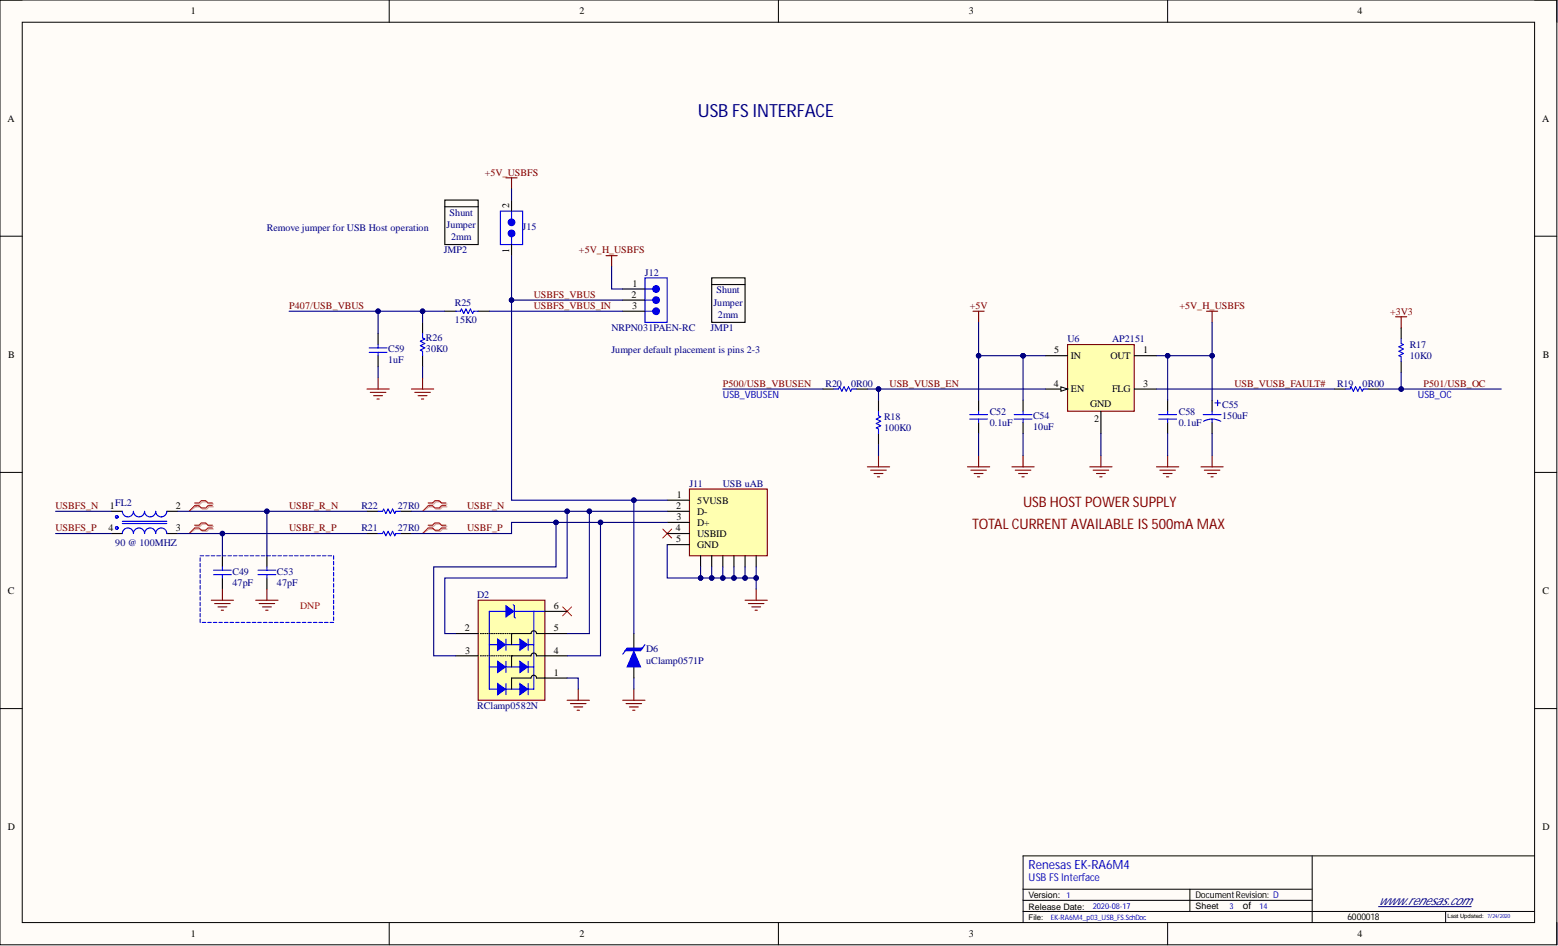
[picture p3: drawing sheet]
<svg xmlns="http://www.w3.org/2000/svg" width="356mm" height="216mm" viewBox="0 0 356 216" stroke-linecap="round" stroke-linejoin="round" font-family="sans-serif">
<defs><g id="words">
<text font-size="4.1" fill="#000080" x="159.3" y="26.8">USB FS INTERFACE</text>
<g font-size="3.3" fill="#800000">
<text x="233.5" y="115.8">USB HOST POWER SUPPLY</text>
<text x="221.9" y="120.8">TOTAL CURRENT AVAILABLE IS 500mA MAX</text>
</g>
<text font-size="2.9" fill="#00f" x="234.8" y="198.4">RenesasEK-RA6M4</text>
<text font-size="2.9" fill="#000080" x="314.6" y="206.6">www.renesas.com</text>
<text font-size="2.5" fill="#00f" x="234.8" y="201">USB FSInterface</text>
<g font-size="2.3">
<text x="43.6" y="3.3">1</text>
<text x="132.2" y="3.3">2</text>
<text x="221.2" y="3.3">3</text>
<text x="309.8" y="3.3">4</text>
<text x="1.7" y="27.7">A</text>
<text x="352" y="27.7">A</text>
<text x="116.2" y="47.4" transform="rotate(-90 116.2 47.4)">2</text>
<text x="116.2" y="57.7" transform="rotate(-90 116.2 57.7)">1</text>
<text x="144.3" y="65.4">1</text>
<text x="144.2" y="68">2</text>
<text x="144.2" y="70.5">3</text>
<text x="1.9" y="81.6">B</text>
<text x="240.6" y="80.7">5</text>
<text x="244.4" y="81.9">IN</text>
<text x="253.5" y="81.9">OUT</text>
<text x="260.9" y="80.7">1</text>
<text x="352.1" y="81.6">B</text>
<text x="240.5" y="88.3">4</text>
<text x="244.4" y="89.5">EN</text>
<text x="253.8" y="89.5">FLG</text>
<text x="260.9" y="88.3">3</text>
<text x="248.8" y="92.8">GND</text>
<text x="249.7" y="96.4">2</text>
<text x="154.5" y="113.6">1</text>
<text x="25" y="116.2">1</text>
<text x="40.1" y="116.2">2</text>
<text x="154.3" y="116.2">2</text>
<text x="154.4" y="118.7">3</text>
<text x="159.1" y="114.9">5VUSB</text>
<text x="159.1" y="117.5">D-</text>
<text x="159.1" y="120">D+</text>
<text x="24.8" y="121.3">4</text>
<text x="40.1" y="121.3">3</text>
<text x="154.2" y="121.3">4</text>
<text x="154.3" y="123.8">5</text>
<text x="159.1" y="122.5">USBID</text>
<text x="159.1" y="125.1">GND</text>
<text x="1.8" y="135.5">C</text>
<text x="352" y="135.5">C</text>
<text x="126.4" y="139">6</text>
<text x="106.1" y="144.1">2</text>
<text x="106.2" y="149.2">3</text>
<text x="126.4" y="149.2">4</text>
<text x="126.4" y="144.1">5</text>
<text x="126.4" y="154.2">1</text>
<text x="1.8" y="189.4">D</text>
<text x="352" y="189.4">D</text>
<text x="283.7" y="207.5">of</text>
<text x="43.6" y="213.9">1</text>
<text x="132.2" y="213.9">2</text>
<text x="221.2" y="213.9">3</text>
<text x="309.8" y="213.9">4</text>
</g>
<g font-size="2.3" fill="#800000">
<text x="110.7" y="40.1">+5V_USBFS</text>
<text x="132.2" y="57.8">+5V_H_USBFS</text>
<text x="66" y="70.5">P407/USB_VBUS</text>
<text x="121.8" y="70.5">USBFS_VBUS_IN</text>
<text x="121.8" y="68">USBFS_VBUS</text>
<text x="221.3" y="70.5">+5V</text>
<text x="269.2" y="70.5">+5V_H_USBFS</text>
<text x="317.3" y="71.8">+3V3</text>
<text x="165" y="88.3">P500/USB_VBUSEN</text>
<text x="203" y="88.3">USB_VUSB_EN</text>
<text x="281.7" y="88.3">USB_VUSB_FAULT#</text>
<text x="324.9" y="88.3">P501/USB_OC</text>
<text x="12.7" y="116.2">USBFS_N</text>
<text x="66" y="116.2">USBF_R_N</text>
<text x="106.6" y="116.2">USBF_N</text>
<text x="12.7" y="121.3">USBFS_P</text>
<text x="66" y="121.3">USBF_R_P</text>
<text x="106.6" y="121.3">USBF_P</text>
</g>
<g font-size="2.3" fill="#000080">
<text x="60.9" y="52.8">Remove jumper for USB Host operation</text>
<text x="101.9" y="52">Jumper</text>
<text x="102.6" y="49.2">Shunt</text>
<text x="119.3" y="52.5">J15</text>
<text x="101.3" y="57.8">JMP2</text>
<text x="103" y="54.8">2mm</text>
<text x="147.2" y="62.9">J12</text>
<text x="103.8" y="69.8">R25</text>
<text x="162.9" y="69.8">Jumper</text>
<text x="163.5" y="67">Shunt</text>
<text x="97.2" y="77.9">R26</text>
<text x="103.8" y="73.8">15K0</text>
<text x="139.6" y="75.6">NRPN031PAEN-RC</text>
<text x="162.2" y="75.6">JMP1</text>
<text x="163.9" y="72.6">2mm</text>
<text x="88.6" y="83">1uF</text>
<text x="88.6" y="80.4">C59</text>
<text x="97.2" y="80.4">30K0</text>
<text x="139.6" y="80.7">Jumper default placement is pins 2-3</text>
<text x="243.7" y="78.1">U6</text>
<text x="253.8" y="78.1">AP2151</text>
<text x="321.7" y="79.4">R17</text>
<text x="321.7" y="81.9">10K0</text>
<text x="188.4" y="88.3">R20</text>
<text x="194.2" y="88.3">0R00</text>
<text x="305.2" y="88.3">R19</text>
<text x="311" y="88.3">0R00</text>
<text x="201.8" y="95.9">R18</text>
<text x="225.9" y="94.6">C52</text>
<text x="235.8" y="95.6">C54</text>
<text x="269" y="94.6">C58</text>
<text x="278.9" y="95.6">150uF</text>
<text x="278.9" y="93.1">C55</text>
<text x="201.8" y="98.4">100K0</text>
<text x="225.9" y="97.2">0.1uF</text>
<text x="235.8" y="98.2">10uF</text>
<text x="269" y="97.2">0.1uF</text>
<text x="157.4" y="111.1">J11</text>
<text x="165" y="111.1">USB uAB</text>
<text x="26.3" y="115.4">FL2</text>
<text x="82.5" y="116.2">R22</text>
<text x="90.8" y="116.2">27R0</text>
<text x="26.3" y="124.6">90 @ 100MHZ</text>
<text x="82.5" y="121.3">R21</text>
<text x="90.8" y="121.3">27R0</text>
<text x="53" y="131.2">C49</text>
<text x="63.2" y="131.2">C53</text>
<text x="53" y="133.7">47pF</text>
<text x="63.2" y="133.7">47pF</text>
<text x="108.9" y="136.5">D2</text>
<text x="147.5" y="148.9">D6</text>
<text x="147.5" y="151.4">uClamp0571P</text>
<text x="108.9" y="161.8">RClamp0582N</text>
</g>
<g font-size="2.3" fill="#0000bf">
<text x="165" y="90.7">USB_VBUSEN</text>
<text x="323.6" y="90.7">USB_OC</text>
</g>
<text font-size="2.3" fill="#f00" x="68.5" y="139">DNP</text>
<g font-size="2.1">
<text x="272.8" y="204.9">DocumentRevision: D</text>
<text x="307.5" y="210">6000018</text>
</g>
<g font-size="2">
<text x="234.8" y="205.1">Version:</text>
<text x="234.8" y="207.6">Release Date:</text>
<text x="272.8" y="207.4">Sheet</text>
</g>
<g font-size="1.9" fill="#00f">
<text x="243.4" y="205">1</text>
<text x="249.4" y="207.5">2020-08-17</text>
<text x="280.6" y="207.4">3</text>
<text x="287.5" y="207.4">14</text>
</g>
<text font-size="1.8" x="234.8" y="209.9">File:</text>
<text font-size="1.7" fill="#00f" x="239.9" y="209.9">EK-RA6M4_p03_USB_FS.SchDoc</text>
<text font-size="1.4" x="330.4" y="209.6">Last Updated: 7/24/2020</text>
</g></defs>
<path d="M0 0h355.3v215.6h-355.3z" fill-rule="evenodd" fill="#fffcf8"/>
<path d="M0 0h355.3v215.6h-355.3z" fill="none" stroke="#000" stroke-width=".23"/>
<path d="M5.1 5.1h345.2v205.5h-345.2z" fill-rule="evenodd" fill="#fffcf8"/>
<g fill="none" stroke="#000" stroke-width=".23">
<path d="M0 0h5.1M5.1 5.1h345.2v205.5h-345.2zM88.8 0v5.1M177.7 0v5.1M266.5 0v5.1M350.3 0h5v5.1M0 53.9h5.1M350.3 53.9h5M0 107.8h5.1M350.3 107.8h5M0 161.7h5.1M350.3 161.7h5"/>
<path d="M299.5 195.3v15.3M350.3 195.3h-116.8v15.3M88.8 210.6v5M177.7 210.6v5M233.5 202.9h66M233.5 208h116.8M233.5 205.5h66M266.5 210.6v5M271.6 202.9v5.1M330 208v2.6M355.3 210.6v5"/>
</g>
<path d="M314.6 206.9h21.2" fill="none" stroke="#000080" stroke-width=".23"/>
<g fill="none" stroke="#800000" stroke-width=".25">
<path d="M222.1 71h2.5M223.4 71v2.6M318.5 72.3h2.6M319.8 72.3v2.5M83.8 88.8h5M84.5 89.5h3.6M85.3 90.3h2M86 91.1h.5M86.3 86.3v2.5M198 106.5h5M198.7 107.3h3.6M199.5 108.1h2"/>
<path d="M200.3 108.8h.5M200.5 104v2.5M231 106.5h5M231.7 107.3h3.6M232.5 108.1h2M233.3 108.8h.5M233.5 104v2.5M264 106.5h5M264.7 107.3h3.6M265.5 108.1h2M266.2 108.8h.6M266.5 104v2.5"/>
<path d="M274.1 106.5h5.1M274.9 107.3h3.5M275.6 108.1h2.1M276.4 108.8h.5M276.7 104v2.5M48.2 137h5.1M49 137.7h3.5M49.7 138.5h2.1M50.5 139.3h.5M50.8 134.4v2.6M58.4 137h5.1M59.1 137.7h3.6"/>
<path d="M59.9 138.5h2M60.7 139.3h.5M60.9 134.4v2.6M170.1 137h5M170.8 137.7h3.6M171.6 138.5h2M172.3 139.3h.5M172.6 134.4v2.6"/>
</g>
<path d="M97.7 115.4l-1.3 1.3M97.7 120.5l-1.3 1.3M151.3 120.8l2 2M153.3 120.8l-2 2" fill="none" stroke="#f00" stroke-width=".23"/>
<g fill="none" stroke="#000" stroke-width=".25">
<path d="M86.3 76.1v2.5M319.8 74.8v2.6M86.3 81.2v2.5M187.8 88.8h2.6M195.4 88.8h2.6M200.5 91.3v2.6M200.5 98.9v2.6M233.5 91.3v2.6M233.5 96.4v2.5M266.5 91.3v2.6M266.5 96.4v2.5M276.7 91.3v2.6"/>
<path d="M276.7 96.4v2.5M304.6 88.8h2.5M312.2 88.8h2.5M319.8 82.4v2.6M50.8 126.8v2.6M50.8 131.9v2.5M60.9 126.8v2.6M60.9 131.9v2.5"/>
</g>
<g fill="none" stroke="#00f" stroke-width=".25">
<path d="M84.3 79.4h4M86.3 78.6v.8M319.8 77.4v1l.5 .2-1 .5 1 .6-1 .5 1 .5-1 .5 .5 .2v1M84.3 80.4h4M86.3 80.4v.8M190.4 88.8h1l.2-.5 .5 1 .5-1 .5 1 .6-1 .5 1 .2-.5h1M200.5 93.9v1l.5 .2-1 .5 1 .5-1 .6 1 .5-1 .5 .5 .2v1M231.5 95.6h4M231.5 94.6h4M233.5 93.9v.7M233.5 95.6v.8M264.5 95.6h4"/>
<path d="M264.5 94.6h4M266.5 93.9v.7M266.5 95.6v.8M274.6 94.6h4.1M276.7 95.6l-.9 .1-1.1 .5M276.7 95.6l.8 .1 1.1 .5M276.7 93.9v.7M276.7 95.6v.8M277.3 92h1.3M277.9 91.3v1.3M307.1 88.8h1l.3-.5 .5 1 .5-1 .5 1 .5-1 .5 1 .3-.5h1M48.7 130.1h4.1"/>
<path d="M48.7 131.2h4.1M50.8 129.4v.7M50.8 131.2v.7M58.9 130.1h4M58.9 131.2h4M60.9 129.4v.7M60.9 131.2v.7"/>
</g>
<path d="M98 115h1l.5-.5h1l.5 .5h1M98 115.7h1l.5 .5h1l.5-.5h1M98 120.1h1l.5-.5h1l.5 .5h1M98 120.8h1l.5 .5h1l.5-.5h1" fill="none" stroke="#d0a19e" stroke-width=".25"/>
<path d="M98 115.7l-1.6 1M98 120.8l-1.6 1" fill="none" stroke="#d0a19e" stroke-width=".23"/>
<path d="M97.7 114.8h1l.5-.5h1.1l.5 .5h1M97.7 115.4h1l.5 .5h1.1l.5-.5h1M97.7 119.9h1l.5-.5h1.1l.5 .5h1M97.7 120.5h1l.5 .5h1.1l.5-.5h1" fill="none" stroke="#f00" stroke-width=".25"/>
<path d="M243.7 78.6h15.2v15.3h-15.2z" fill-rule="evenodd" fill="#ffffb0"/>
<path d="M243.7 78.6h15.2v15.3h-15.2z" fill="none" stroke="#800000" stroke-width=".25"/>
<path d="M238.6 81.2h5.1M238.6 88.8h5.1" fill="none" stroke="#000" stroke-width=".25"/>
<path d="M242.1 88.3l1.6 .5-1.6 .5z" fill="#f8fcff"/>
<path d="M242.1 88.3l1.6 .5-1.6 .5z" fill="none" stroke="#000" stroke-width=".23"/>
<g fill="none" stroke="#000" stroke-width=".25">
<path d="M96.4 73.6v2.5M101.5 71h2.6M109.1 71h2.6M96.4 81.2v2.5M223.4 91.3v2.6M223.4 96.4v2.5M251.3 93.9v5M258.9 88.8h5.1M258.9 81.2h5.1M83.8 116.7h2.5M91.4 116.7h2.5M83.8 121.8h2.5"/>
<path d="M91.4 121.8h2.5"/>
</g>
<path d="M114.2 48.2h5.1v7.6h-5.1zM116.8 48.2v1.8M96.4 76.1v1l.6 .3-1.1 .5 1.1 .5-1.1 .5 1.1 .5-1.1 .5 .5 .3v1M104.1 71h1l.2-.5 .5 1 .5-1 .6 1 .5-1 .5 1 .2-.5h1M221.3 95.6h4.1M221.3 94.6h4.1M223.4 93.9v.7M223.4 95.6v.8M86.3 116.7h1l.3-.5 .5 1 .5-1 .5 1 .5-1 .5 1 .3-.5h1M86.3 121.8h1l.3-.5 .5 1 .5-1 .5 1 .5-1 .5 1 .3-.5h1" fill="none" stroke="#00f" stroke-width=".25"/>
<g fill="none" stroke="#800000" stroke-width=".25">
<path d="M115.5 40.6h2.5M116.8 40.6v2.5M138.3 58.3h2.6M139.6 58.3v2.6M275.4 71h2.5M276.7 71v2.6M93.9 88.8h5.1M94.7 89.5h3.5M95.4 90.3h2.1M96.2 91.1h.5M96.4 86.3v2.5M220.8 106.5h5.1"/>
<path d="M221.6 107.3h3.5M222.3 108.1h2.1M223.1 108.8h.5M223.4 104v2.5M248.7 106.5h5.1M249.5 107.3h3.5M250.3 108.1h2M251 108.8h.5M251.3 104v2.5M129.4 159.8h5.1M132 157.3v2.5M130.2 160.6h3.6"/>
<path d="M131 161.3h2M131.7 162.1h.5"/>
</g>
<path d="M44.7 115h1l.5-.5h1l.5 .5h1M44.7 115.7h1l.5 .5h1l.5-.5h1M44.7 120.1h1l.5-.5h1l.5 .5h1M44.7 120.8h1l.5 .5h1l.5-.5h1" fill="none" stroke="#d0a19e" stroke-width=".25"/>
<path d="M44.7 115.7l-1.6 1M44.7 120.8l-1.6 1" fill="none" stroke="#d0a19e" stroke-width=".23"/>
<path d="M44.4 114.8h1l.5-.5h1.1l.5 .5h1M44.4 115.4h1l.5 .5h1.1l.5-.5h1M44.4 119.9h1l.5-.5h1.1l.5 .5h1M44.4 120.5h1l.5 .5h1.1l.5-.5h1" fill="none" stroke="#f00" stroke-width=".25"/>
<path d="M44.4 115.4l-1.3 1.3M44.4 120.5l-1.3 1.3" fill="none" stroke="#f00" stroke-width=".23"/>
<circle cx="116.8" cy="50.7" r=".76" fill="#00f"/>
<g fill="none" stroke="#00f" stroke-width=".25">
<path d="M116.8 54v1.8"/>
<circle cx="116.8" cy="50.7" r=".76"/>
</g>
<circle cx="116.8" cy="53.3" r=".76" fill="#00f"/>
<g fill="none" stroke="#00f" stroke-width=".25">
<path d="M147.2 63.4h5.1v10.2h-5.1zM147.2 68.5h1.8"/>
<circle cx="116.8" cy="53.3" r=".76"/>
</g>
<path d="M116.8 45.7v2.5M116.8 55.8v2.5" fill="none" stroke="#000" stroke-width=".25"/>
<circle cx="149.7" cy="68.5" r=".76" fill="#00f"/>
<g fill="none" stroke="#00f" stroke-width=".25">
<path d="M147.2 71h1.8"/>
<circle cx="149.7" cy="68.5" r=".76"/>
</g>
<circle cx="149.7" cy="71" r=".76" fill="#00f"/>
<g fill="none" stroke="#00f" stroke-width=".25">
<path d="M147.2 66h1.8"/>
<circle cx="149.7" cy="71" r=".76"/>
</g>
<circle cx="149.7" cy="66" r=".76" fill="#00f"/>
<g fill="none" stroke="#00f" stroke-width=".25">
<path d="M27.9 116.7a1.27 1.27 0 0 0 1.3 1.3 1.27 1.27 0 0 0 1.3-1.3 1.27 1.27 0 0 0 1.2 1.3 1.27 1.27 0 0 0 1.3-1.3 1.27 1.27 0 0 0 1.3 1.3 1.27 1.27 0 0 0 1.2-1.3 1.27 1.27 0 0 0 1.3 1.3 1.27 1.27 0 0 0 1.3-1.3M27.9 119.5h10.2M27.9 119h10.2M27.9 121.8a1.27 1.27 0 0 1 1.3-1.3 1.27 1.27 0 0 1 1.3 1.3 1.27 1.27 0 0 1 1.2-1.3 1.27 1.27 0 0 1 1.3 1.3 1.27 1.27 0 0 1 1.3-1.3 1.27 1.27 0 0 1 1.2 1.3 1.27 1.27 0 0 1 1.3-1.3 1.27 1.27 0 0 1 1.3 1.3M45.7 126.8h.8M45.7 127.3v.8M45.7 128.6v.8M45.7 129.9v.7M45.7 131.1v.8M45.7 132.4v.8M45.7 133.7v.7M45.7 134.9v.8"/>
<path d="M45.7 136.2v.8M45.7 137.5v.8M45.7 138.7v.8M45.7 140v.8M47 126.8h.7M48.2 126.8h.8M49.5 126.8h.8M50.8 126.8h.8M52 126.8h.8M53.3 126.8h.8M54.6 126.8h.8M55.8 126.8h.8"/>
<path d="M57.1 126.8h.8M58.4 126.8h.8M59.6 126.8h.8M60.9 126.8h.8M62.2 126.8h.8M63.5 126.8h.7M64.7 126.8h.8M66 126.8h.8M67.3 126.8h.8M68.5 126.8h.8M69.8 126.8h.8M71.1 126.8h.8"/>
<path d="M72.3 126.8h.8M73.6 126.8h.8M74.9 126.8h.8M76.1 126.8v.8M76.1 128.1v.8M76.1 129.4v.8M76.1 130.6v.8M76.1 131.9v.8M76.1 133.2v.8M76.1 134.4v.8M76.1 135.7v.8M76.1 137v.8"/>
<path d="M76.1 138.3v.7M76.1 139.5v.8M45.7 141.3v.8M46.2 142.1h.8M47.4 142.1h.8M48.7 142.1h.8M50 142.1h.8M51.2 142.1h.8M52.5 142.1h.8M53.8 142.1h.8M55 142.1h.8M56.3 142.1h.8"/>
<path d="M57.6 142.1h.8M58.9 142.1h.7M60.1 142.1h.8M61.4 142.1h.8M62.7 142.1h.8M63.9 142.1h.8M65.2 142.1h.8M66.5 142.1h.8M67.7 142.1h.8M69 142.1h.8M70.3 142.1h.8M71.5 142.1h.8"/>
<path d="M72.8 142.1h.8M74.1 142.1h.8M75.4 142.1h.7M76.1 140.8v.8"/>
<circle cx="149.7" cy="66" r=".76"/>
<circle cx="26.7" cy="118" r=".3"/>
<circle cx="26.7" cy="120.5" r=".3"/>
</g>
<path d="M101.5 45.7h7.6v10.1h-7.6zM101.5 47.2h7.6M142.1 66h5.1M142.1 68.5h5.1M142.1 71h5.1M162.4 63.4h7.7v10.2h-7.7zM162.4 64.9h7.7M25.4 116.7h2.5M38.1 116.7h2.5M25.4 121.8h2.5M38.1 121.8h2.5" fill="none" stroke="#000" stroke-width=".25"/>
<path d="M157.4 111.6h17.7v15.2h-17.7z" fill-rule="evenodd" fill="#ffffb0"/>
<path d="M157.4 111.6h17.7v15.2h-17.7z" fill="none" stroke="#800000" stroke-width=".25"/>
<g fill="none" stroke="#000" stroke-width=".25">
<path d="M152.3 114.2h5.1M152.3 116.7h5.1M152.3 119.2h5.1M152.3 121.8h5.1M152.3 124.3h5.1M159.9 126.8v2.6M162.4 126.8v2.6M165 126.8v2.6M167.5 126.8v2.6M170.1 126.8v2.6M172.6 126.8v2.6M144.7 144.6v3.3"/>
<path d="M144.7 152.2v2.5"/>
</g>
<path d="M144.7 148.7l1.5 3.5h-3.1z" fill="#00f"/>
<path d="M144.7 148.7l1.5 3.5h-3.1z" fill="none" stroke="#00f" stroke-width=".25"/>
<path d="M143.1 147.9h3.6l-.5 .6h-3.6z" fill-rule="evenodd" fill="#00f"/>
<path d="M143.1 147.9h3.6l-.5 .6h-3.6z" fill="none" stroke="#00f" stroke-width=".23"/>
<path d="M143.1 148l-1 1.3M147.2 147.1l-1 1.3" fill="none" stroke="#00f" stroke-width=".25"/>
<path d="M128.4 138.5l2.1 2M130.5 138.5l-2.1 2" fill="none" stroke="#f00" stroke-width=".23"/>
<path d="M142.1 159.8h5.1M144.7 157.3v2.5M142.9 160.6h3.5M143.7 161.3h2M144.4 162.1h.5" fill="none" stroke="#800000" stroke-width=".25"/>
<path d="M109.1 137h15.3v22.8h-15.3z" fill-rule="evenodd" fill="#ffffb0"/>
<path d="M109.1 137h15.3v22.8h-15.3z" fill="none" stroke="#800000" stroke-width=".25"/>
<path d="M104.1 149.7h5M104.1 144.6h5M124.4 149.7h5" fill="none" stroke="#000" stroke-width=".25"/>
<path d="M113.6 145.9l1.8 1.2-1.8 1.3z" fill="#00f"/>
<path d="M113.6 145.9l1.8 1.2-1.8 1.3zM115.5 145.9v2.5" fill="none" stroke="#00f" stroke-width=".25"/>
<path d="M118.7 145.9l1.7 1.2-1.7 1.3z" fill="#00f"/>
<path d="M118.7 145.9l1.7 1.2-1.7 1.3zM120.6 145.9v2.5" fill="none" stroke="#00f" stroke-width=".25"/>
<path d="M113.6 150.9l1.8 1.3-1.8 1.3z" fill="#00f"/>
<path d="M113.6 150.9l1.8 1.3-1.8 1.3zM115.5 150.9v2.6" fill="none" stroke="#00f" stroke-width=".25"/>
<path d="M118.7 150.9l1.7 1.3-1.7 1.3z" fill="#00f"/>
<path d="M118.7 150.9l1.7 1.3-1.7 1.3zM120.6 150.9v2.6" fill="none" stroke="#00f" stroke-width=".25"/>
<path d="M113.6 156l1.8 1.3-1.8 1.2z" fill="#00f"/>
<path d="M113.6 156l1.8 1.3-1.8 1.2zM115.5 156v2.5" fill="none" stroke="#00f" stroke-width=".25"/>
<path d="M118.7 156l1.7 1.3-1.7 1.2z" fill="#00f"/>
<path d="M118.7 156l1.7 1.3-1.7 1.2zM120.6 156v2.5" fill="none" stroke="#00f" stroke-width=".25"/>
<path d="M115.5 138.3l1.8 1.2-1.8 1.3z" fill="#00f"/>
<path d="M115.5 138.3l1.8 1.2-1.8 1.3zM115.5 139.5h-3.8v17.8h1.9M117.1 138l.3 .3v2.5l.2 .2M117.4 139.5h7M121.8 139.5v17.8h-1.2M111.7 147.1h1.9M111.7 152.2h1.9M115.5 157.3h3.2M115.5 147.1h3.2M115.5 152.2h3.2M120.6 147.1h1.2M120.6 152.2h1.2" fill="none" stroke="#00f" stroke-width=".25"/>
<g fill="none" stroke="#000" stroke-width=".25">
<path d="M124.4 139.5h5M109.6 144.6h.1M109.6 149.7h.1M110.2 144.6h.1M110.2 149.7h.1M110.7 144.6h.1M110.7 149.7h.1M111.2 144.6h.1M111.2 149.7h.1M111.7 144.6h.1M111.7 149.7h.1M112.2 144.6h.1"/>
<path d="M112.2 149.7h.1M112.7 144.6h.1M112.7 149.7h.1M113.2 144.6h.1M113.2 149.7h.1M113.7 144.6h.1M113.7 149.7h.1M114.2 144.6h.1M114.2 149.7h.1M114.7 144.6h.1M114.7 149.7h.1M115.2 144.6h.1"/>
<path d="M115.2 149.7h.1M115.7 144.6h.1M115.7 149.7h.1M116.2 144.6h.1M116.2 149.7h.1M116.8 144.6h4.4a.63 .63 0 0 1 .6-.6 .63 .63 0 0 1 .7 .6h6.9M116.8 144.6h.1M116.8 149.7h4.4a.63 .63 0 0 1 .6-.7 .63 .63 0 0 1 .7 .7h1.9M116.8 149.7h.1M116.8 144.6v2.5M116.8 149.7v2.5M129.4 154.7h-6.9a.63 .63 0 0 0-.7-.6 .63 .63 0 0 0-.6 .6h-4.4v2.6"/>
</g>
<path d="M319.8 85v3.8" fill="none" stroke="#000080" stroke-width=".25"/>
<circle cx="319.8" cy="88.8" r=".51" fill="#000080"/>
<circle cx="319.8" cy="88.8" r=".51" fill="none" stroke="#000080" stroke-width=".23"/>
<path d="M12.7 116.7h12.7M12.7 121.8h12.7M40.6 121.8h43.2" fill="none" stroke="#000080" stroke-width=".25"/>
<circle cx="50.8" cy="121.8" r=".51" fill="#000080"/>
<circle cx="50.8" cy="121.8" r=".51" fill="none" stroke="#000080" stroke-width=".23"/>
<path d="M40.6 116.7h43.2" fill="none" stroke="#000080" stroke-width=".25"/>
<circle cx="60.9" cy="116.7" r=".51" fill="#000080"/>
<circle cx="60.9" cy="116.7" r=".51" fill="none" stroke="#000080" stroke-width=".23"/>
<path d="M66 71h35.5" fill="none" stroke="#000080" stroke-width=".25"/>
<circle cx="86.3" cy="71" r=".51" fill="#000080"/>
<circle cx="86.3" cy="71" r=".51" fill="none" stroke="#000080" stroke-width=".23"/>
<circle cx="96.4" cy="71" r=".51" fill="#000080"/>
<circle cx="96.4" cy="71" r=".51" fill="none" stroke="#000080" stroke-width=".23"/>
<path d="M152.3 119.2h-35.5v2.6h-22.9" fill="none" stroke="#000080" stroke-width=".25"/>
<circle cx="126.9" cy="119.2" r=".51" fill="#000080"/>
<circle cx="126.9" cy="119.2" r=".51" fill="none" stroke="#000080" stroke-width=".23"/>
<circle cx="137.1" cy="119.2" r=".51" fill="#000080"/>
<circle cx="137.1" cy="119.2" r=".51" fill="none" stroke="#000080" stroke-width=".23"/>
<path d="M93.9 116.7h58.4" fill="none" stroke="#000080" stroke-width=".25"/>
<circle cx="129.4" cy="116.7" r=".51" fill="#000080"/>
<circle cx="129.4" cy="116.7" r=".51" fill="none" stroke="#000080" stroke-width=".23"/>
<circle cx="134.5" cy="116.7" r=".51" fill="#000080"/>
<circle cx="134.5" cy="116.7" r=".51" fill="none" stroke="#000080" stroke-width=".23"/>
<path d="M126.9 119.2v10.2h-27.9v20.3h5.1" fill="none" stroke="#000080" stroke-width=".25"/>
<circle cx="126.9" cy="119.2" r=".51" fill="#000080"/>
<circle cx="126.9" cy="119.2" r=".51" fill="none" stroke="#000080" stroke-width=".23"/>
<path d="M129.4 116.7v15.2h-27.9v12.7h2.6" fill="none" stroke="#000080" stroke-width=".25"/>
<circle cx="129.4" cy="116.7" r=".51" fill="#000080"/>
<circle cx="129.4" cy="116.7" r=".51" fill="none" stroke="#000080" stroke-width=".23"/>
<path d="M111.7 71h30.4M142.1 68.5h-25.3v45.7h35.5" fill="none" stroke="#000080" stroke-width=".25"/>
<circle cx="116.8" cy="68.5" r=".51" fill="#000080"/>
<circle cx="116.8" cy="68.5" r=".51" fill="none" stroke="#000080" stroke-width=".23"/>
<circle cx="144.7" cy="114.2" r=".51" fill="#000080"/>
<circle cx="144.7" cy="114.2" r=".51" fill="none" stroke="#000080" stroke-width=".23"/>
<path d="M137.1 119.2v30.5h-7.7M129.4 154.7h2.6v2.6" fill="none" stroke="#000080" stroke-width=".25"/>
<circle cx="137.1" cy="119.2" r=".51" fill="#000080"/>
<circle cx="137.1" cy="119.2" r=".51" fill="none" stroke="#000080" stroke-width=".23"/>
<path d="M134.5 116.7v27.9h-5.1" fill="none" stroke="#000080" stroke-width=".25"/>
<circle cx="134.5" cy="116.7" r=".51" fill="#000080"/>
<circle cx="134.5" cy="116.7" r=".51" fill="none" stroke="#000080" stroke-width=".23"/>
<path d="M139.6 60.9v5.1h2.5M152.3 124.3v7.6h15.2v-2.5" fill="none" stroke="#000080" stroke-width=".25"/>
<circle cx="159.9" cy="131.9" r=".51" fill="#000080"/>
<circle cx="159.9" cy="131.9" r=".51" fill="none" stroke="#000080" stroke-width=".23"/>
<circle cx="162.4" cy="131.9" r=".51" fill="#000080"/>
<circle cx="162.4" cy="131.9" r=".51" fill="none" stroke="#000080" stroke-width=".23"/>
<circle cx="165" cy="131.9" r=".51" fill="#000080"/>
<circle cx="165" cy="131.9" r=".51" fill="none" stroke="#000080" stroke-width=".23"/>
<circle cx="167.5" cy="131.9" r=".51" fill="#000080"/>
<circle cx="167.5" cy="131.9" r=".51" fill="none" stroke="#000080" stroke-width=".23"/>
<path d="M165 88.8h22.8M167.5 131.9h5.1v2.5" fill="none" stroke="#000080" stroke-width=".25"/>
<circle cx="167.5" cy="131.9" r=".51" fill="#000080"/>
<circle cx="167.5" cy="131.9" r=".51" fill="none" stroke="#000080" stroke-width=".23"/>
<circle cx="170.1" cy="131.9" r=".51" fill="#000080"/>
<circle cx="170.1" cy="131.9" r=".51" fill="none" stroke="#000080" stroke-width=".23"/>
<circle cx="172.6" cy="131.9" r=".51" fill="#000080"/>
<circle cx="172.6" cy="131.9" r=".51" fill="none" stroke="#000080" stroke-width=".23"/>
<path d="M198 88.8h40.6" fill="none" stroke="#000080" stroke-width=".25"/>
<circle cx="200.5" cy="88.8" r=".51" fill="#000080"/>
<circle cx="200.5" cy="88.8" r=".51" fill="none" stroke="#000080" stroke-width=".23"/>
<path d="M223.4 73.6v7.6h10.1" fill="none" stroke="#000080" stroke-width=".25"/>
<circle cx="223.4" cy="81.2" r=".51" fill="#000080"/>
<circle cx="223.4" cy="81.2" r=".51" fill="none" stroke="#000080" stroke-width=".23"/>
<circle cx="233.5" cy="81.2" r=".51" fill="#000080"/>
<circle cx="233.5" cy="81.2" r=".51" fill="none" stroke="#000080" stroke-width=".23"/>
<path d="M233.5 81.2h5.1" fill="none" stroke="#000080" stroke-width=".25"/>
<circle cx="233.5" cy="81.2" r=".51" fill="#000080"/>
<circle cx="233.5" cy="81.2" r=".51" fill="none" stroke="#000080" stroke-width=".23"/>
<path d="M276.7 73.6v7.6h-12.7M264 88.8h40.6" fill="none" stroke="#000080" stroke-width=".25"/>
<circle cx="266.5" cy="81.2" r=".51" fill="#000080"/>
<circle cx="266.5" cy="81.2" r=".51" fill="none" stroke="#000080" stroke-width=".23"/>
<circle cx="276.7" cy="81.2" r=".51" fill="#000080"/>
<circle cx="276.7" cy="81.2" r=".51" fill="none" stroke="#000080" stroke-width=".23"/>
<path d="M314.7 88.8h27.9" fill="none" stroke="#000080" stroke-width=".25"/>
<circle cx="319.8" cy="88.8" r=".51" fill="#000080"/>
<circle cx="319.8" cy="88.8" r=".51" fill="none" stroke="#000080" stroke-width=".23"/>
<path d="M50.8 121.8v5" fill="none" stroke="#000080" stroke-width=".25"/>
<circle cx="50.8" cy="121.8" r=".51" fill="#000080"/>
<circle cx="50.8" cy="121.8" r=".51" fill="none" stroke="#000080" stroke-width=".23"/>
<path d="M60.9 116.7v10.1" fill="none" stroke="#000080" stroke-width=".25"/>
<circle cx="60.9" cy="116.7" r=".51" fill="#000080"/>
<circle cx="60.9" cy="116.7" r=".51" fill="none" stroke="#000080" stroke-width=".23"/>
<path d="M86.3 71v5.1M86.3 83.7v2.6" fill="none" stroke="#000080" stroke-width=".25"/>
<circle cx="86.3" cy="71" r=".51" fill="#000080"/>
<circle cx="86.3" cy="71" r=".51" fill="none" stroke="#000080" stroke-width=".23"/>
<path d="M96.4 71v2.6M96.4 83.7v2.6" fill="none" stroke="#000080" stroke-width=".25"/>
<circle cx="96.4" cy="71" r=".51" fill="#000080"/>
<circle cx="96.4" cy="71" r=".51" fill="none" stroke="#000080" stroke-width=".23"/>
<path d="M116.8 58.3v10.2" fill="none" stroke="#000080" stroke-width=".25"/>
<circle cx="116.8" cy="68.5" r=".51" fill="#000080"/>
<circle cx="116.8" cy="68.5" r=".51" fill="none" stroke="#000080" stroke-width=".23"/>
<path d="M116.8 43.1v2.6M144.7 114.2v30.4M144.7 154.7v2.6" fill="none" stroke="#000080" stroke-width=".25"/>
<circle cx="144.7" cy="114.2" r=".51" fill="#000080"/>
<circle cx="144.7" cy="114.2" r=".51" fill="none" stroke="#000080" stroke-width=".23"/>
<path d="M159.9 129.4v2.5" fill="none" stroke="#000080" stroke-width=".25"/>
<circle cx="159.9" cy="131.9" r=".51" fill="#000080"/>
<circle cx="159.9" cy="131.9" r=".51" fill="none" stroke="#000080" stroke-width=".23"/>
<path d="M162.4 129.4v2.5" fill="none" stroke="#000080" stroke-width=".25"/>
<circle cx="162.4" cy="131.9" r=".51" fill="#000080"/>
<circle cx="162.4" cy="131.9" r=".51" fill="none" stroke="#000080" stroke-width=".23"/>
<path d="M165 129.4v2.5" fill="none" stroke="#000080" stroke-width=".25"/>
<circle cx="165" cy="131.9" r=".51" fill="#000080"/>
<circle cx="165" cy="131.9" r=".51" fill="none" stroke="#000080" stroke-width=".23"/>
<path d="M170.1 129.4v2.5" fill="none" stroke="#000080" stroke-width=".25"/>
<circle cx="170.1" cy="131.9" r=".51" fill="#000080"/>
<circle cx="170.1" cy="131.9" r=".51" fill="none" stroke="#000080" stroke-width=".23"/>
<path d="M172.6 129.4v2.5" fill="none" stroke="#000080" stroke-width=".25"/>
<circle cx="172.6" cy="131.9" r=".51" fill="#000080"/>
<circle cx="172.6" cy="131.9" r=".51" fill="none" stroke="#000080" stroke-width=".23"/>
<path d="M200.5 88.8v2.5M200.5 101.5v2.5" fill="none" stroke="#000080" stroke-width=".25"/>
<circle cx="200.5" cy="88.8" r=".51" fill="#000080"/>
<circle cx="200.5" cy="88.8" r=".51" fill="none" stroke="#000080" stroke-width=".23"/>
<path d="M223.4 81.2v10.1M223.4 98.9v5.1" fill="none" stroke="#000080" stroke-width=".25"/>
<circle cx="223.4" cy="81.2" r=".51" fill="#000080"/>
<circle cx="223.4" cy="81.2" r=".51" fill="none" stroke="#000080" stroke-width=".23"/>
<path d="M233.5 81.2v10.1M233.5 98.9v5.1" fill="none" stroke="#000080" stroke-width=".25"/>
<circle cx="233.5" cy="81.2" r=".51" fill="#000080"/>
<circle cx="233.5" cy="81.2" r=".51" fill="none" stroke="#000080" stroke-width=".23"/>
<path d="M251.3 98.9v5.1M266.5 81.2v10.1M266.5 98.9v5.1" fill="none" stroke="#000080" stroke-width=".25"/>
<circle cx="266.5" cy="81.2" r=".51" fill="#000080"/>
<circle cx="266.5" cy="81.2" r=".51" fill="none" stroke="#000080" stroke-width=".23"/>
<path d="M276.7 81.2v10.1M276.7 98.9v5.1" fill="none" stroke="#000080" stroke-width=".25"/>
<circle cx="276.7" cy="81.2" r=".51" fill="#000080"/>
<circle cx="276.7" cy="81.2" r=".51" fill="none" stroke="#000080" stroke-width=".23"/>
<use href="#words"/>
</svg>
